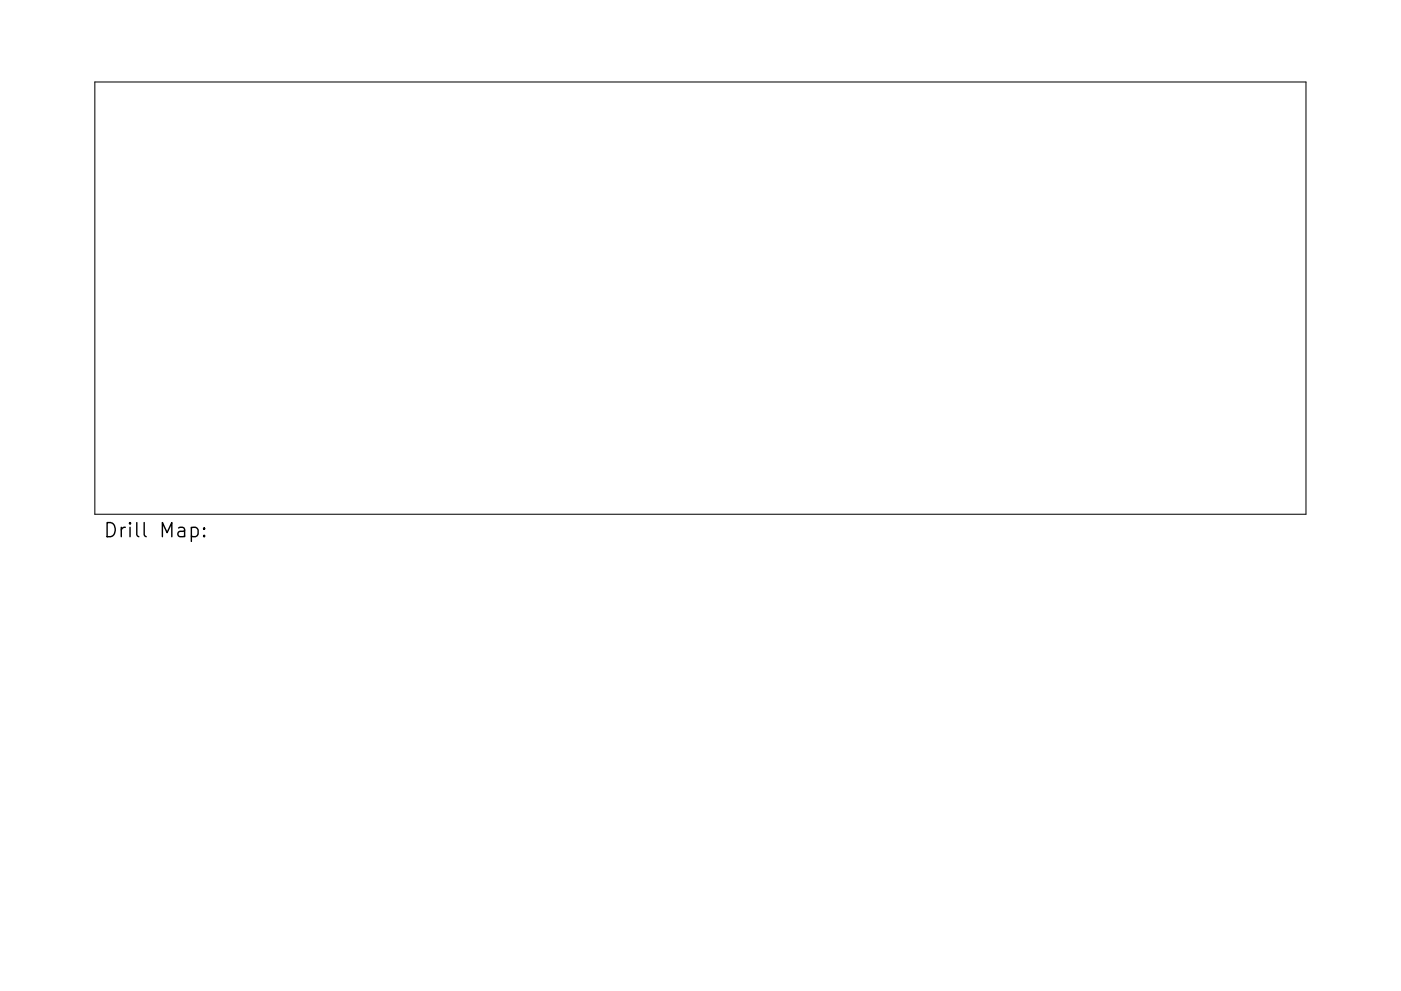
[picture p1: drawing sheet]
<svg xmlns="http://www.w3.org/2000/svg" width="297mm" height="210mm" viewBox="0 0 297 210" stroke-linecap="round" stroke-linejoin="round" font-family="sans-serif">
<defs><g id="words">
<text font-size="4.2" x="22" y="114">Drill Map:</text>
</g></defs>
<path d="M20.1 17.4h256.8v91.7h-256.8z" fill="none" stroke="#000" stroke-width=".22"/>
<path d="M40.6 112l.8-.1 .6 .5v.9l-.3 .4-.3 .2-.8-.2M43.3 113.6l.1 .1-.1 .2-.2-.2 .2-.1v.3M43.3 112l.1 .2-.1 .1-.2-.1 .2-.2v.3" fill="none" stroke="#000" stroke-width=".3"/>
<use href="#words"/>
</svg>
